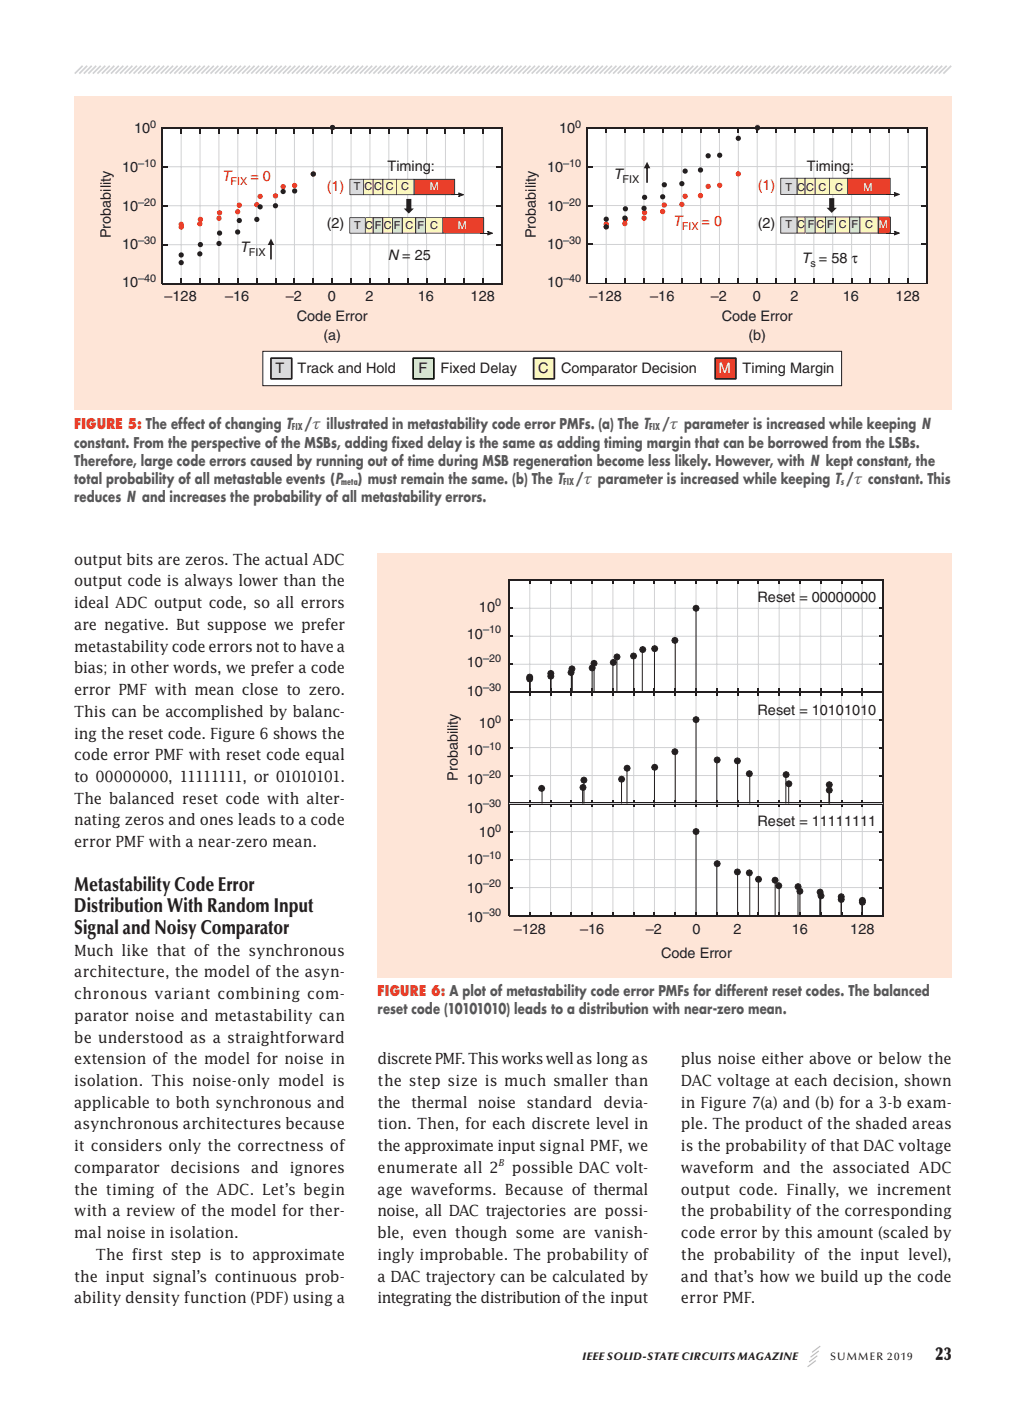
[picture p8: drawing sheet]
<svg xmlns="http://www.w3.org/2000/svg" width="200mm" height="273mm" viewBox="0 0 200 273" stroke-linecap="round" stroke-linejoin="round" font-family="sans-serif">
<defs><g id="words">
<g font-size="3.9" fill="#231f20">
<text x="14.5" y="173.6">Metastability Code Error</text>
<text x="14.5" y="177.8">Distribution With Random Input</text>
<text x="14.5" y="182">Signal and Noisy Comparator</text>
</g>
<text font-size="3.5" fill="#231f20" x="182.4" y="265">23</text>
<g font-size="3" fill="#231f20">
<text x="14.5" y="110.1">output bits are zeros. The actual ADC</text>
<text x="14.5" y="114.3">output code is always lower than the</text>
<text x="14.5" y="118.5">ideal ADC output code, so all errors</text>
<text x="14.5" y="122.8">are negative. But suppose we prefer</text>
<text x="14.5" y="127">metastability code errors not to have a</text>
<text x="14.5" y="131.2">bias; in other words, we prefer a code</text>
<text x="14.5" y="135.5">error PMF with mean close to zero.</text>
<text x="14.5" y="139.7">This can be accomplished by balanc-</text>
<text x="14.5" y="143.9">ing the reset code. Figure 6 shows the</text>
<text x="14.5" y="148.2">code error PMF with reset code equal</text>
<text x="14.5" y="152.4">to 00000000, 11111111, or 01010101.</text>
<text x="14.5" y="156.6">The balanced reset code with alter-</text>
<text x="14.5" y="160.9">nating zeros and ones leads to a code</text>
<text x="14.5" y="165.1">error PMF with a near-zero mean.</text>
<text x="14.5" y="186.3">Much like that of the synchronous</text>
<text x="14.5" y="190.5">architecture, the model of the asyn-</text>
<text x="14.5" y="194.7">chronous variant combining com-</text>
<text x="14.5" y="199">parator noise and metastability can</text>
<text x="14.5" y="203.2">be understood as a straightforward</text>
<text x="14.5" y="207.4">extension of the model for noise in</text>
<text x="73.6" y="207.4">discrete PMF. This works well as long as</text>
<text x="132.8" y="207.4">plus noise either above or below the</text>
<text x="14.5" y="211.7">isolation. This noise-only model is</text>
<text x="14.5" y="215.9">applicable to both synchronous and</text>
<text x="73.6" y="211.7">the step size is much smaller than</text>
<text x="73.6" y="215.9">the thermal noise standard</text>
<text x="117.7" y="215.9">devia-</text>
<text x="132.8" y="211.7">DAC voltage at each decision, shown</text>
<text x="132.8" y="215.9">in Figure 7(a) and (b) for a 3-b exam-</text>
<text x="14.5" y="220.1">asynchronous architectures because</text>
<text x="73.6" y="220.1">tion. Then, for each discrete level in</text>
<text x="132.8" y="220.1">ple. The product of the shaded areas</text>
<text x="14.5" y="224.4">it considers only the correctness of</text>
<text x="73.6" y="224.4">the approximate input signal PMF, we</text>
<text x="132.8" y="224.4">is the probability of that DAC voltage</text>
<text x="14.5" y="228.6">comparator decisions and ignores</text>
<text x="14.5" y="232.8">the timing of the ADC. Let’s begin</text>
<text x="73.6" y="228.6">enumerate all 2</text>
<text x="73.6" y="232.8">age waveforms. Because of thermal</text>
<text x="99.8" y="228.6">possible DAC volt-</text>
<text x="132.8" y="228.6">waveform and the associated ADC</text>
<text x="132.8" y="232.8">output code. Finally, we increment</text>
<text x="14.5" y="237.1">with a review of the model for ther-</text>
<text x="73.6" y="237.1">noise, all DAC trajectories are possi-</text>
<text x="132.8" y="237.1">the probability of the corresponding</text>
<text x="14.5" y="241.3">mal noise in isolation.</text>
<text x="18.7" y="245.5">The first step is to approximate</text>
<text x="73.6" y="241.3">ble, even though some are vanish-</text>
<text x="73.6" y="245.5">ingly improbable. The probability of</text>
<text x="132.8" y="241.3">code error by this amount (scaled by</text>
<text x="132.8" y="245.5">the probability of the input level),</text>
<text x="14.5" y="249.8">the input signal’s continuous prob-</text>
<text x="73.6" y="249.8">a DAC trajectory can be calculated by</text>
<text x="132.8" y="249.8">and that’s how we build up the code</text>
<text x="14.5" y="254">ability density function (PDF) using a</text>
<text x="73.6" y="254">integrating the distribution of the input</text>
<text x="132.8" y="254">error PMF.</text>
</g>
<g font-size="2.9" fill="#57585a">
<text x="59.3" y="83.7">/x illustrated in metastability code error PMFs. (a) The T</text>
<text x="129" y="83.7">/x parameter is increased while keeping N</text>
<text x="69.8" y="94.3">) must remain the same. (b) The T</text>
<text x="112.2" y="94.3">/x parameter is increased while keeping T /x constant. This</text>
</g>
<g font-size="2.8" fill="#231f20">
<text x="26.2" y="26">10</text>
<text x="109" y="26">10</text>
<text x="23.8" y="33.5">10</text>
<text x="75.6" y="33.3">Timing:</text>
<text x="106.7" y="33.5">10</text>
<text x="119.6" y="34.9">T</text>
<text x="157.3" y="33.4">Timing:</text>
<text x="23.8" y="41.1">10</text>
<text x="106.7" y="41.1">10</text>
<text x="21.6" y="46.5" transform="rotate(-90 21.6 46.5)">Probability</text>
<text x="63.7" y="44.5">(2)</text>
<text x="104.5" y="46.5" transform="rotate(-90 104.5 46.5)">Probability</text>
<text x="147.7" y="44.4">(2)</text>
<text x="23.8" y="48.6">10</text>
<text x="46.8" y="49.2">T</text>
<text x="75.6" y="50.7">N = 25</text>
<text x="106.7" y="48.6">10</text>
<text x="156.3" y="51.3">T</text>
<text x="159.7" y="51.3">= 58 τ</text>
<text x="23.8" y="55.9">10</text>
<text x="32.1" y="58.6">–128</text>
<text x="43.9" y="58.6">–16</text>
<text x="55.7" y="58.6">–2</text>
<text x="63.9" y="58.6">0</text>
<text x="71.2" y="58.6">2</text>
<text x="81.4" y="58.6">16</text>
<text x="91.8" y="58.6">128</text>
<text x="106.7" y="55.9">10</text>
<text x="114.9" y="58.6">–128</text>
<text x="126.8" y="58.6">–16</text>
<text x="138.6" y="58.6">–2</text>
<text x="146.7" y="58.6">0</text>
<text x="154.1" y="58.6">2</text>
<text x="164.3" y="58.6">16</text>
<text x="174.6" y="58.6">128</text>
<text x="57.9" y="62.5">Code Error</text>
<text x="140.7" y="62.5">Code Error</text>
<text x="63" y="66.3">(a)</text>
<text x="145.9" y="66.3">(b)</text>
<text x="53.7" y="72.7">T</text>
<text x="58" y="72.7">Track and Hold</text>
<text x="81.6" y="72.7">F</text>
<text x="85.9" y="72.7">Fixed Delay</text>
<text x="104.9" y="72.7">C</text>
<text x="109.4" y="72.7">Comparator Decision</text>
<text x="144.8" y="72.7">Timing Margin</text>
<text x="93.4" y="119.2">10</text>
<text x="147.7" y="117.3">Reset = 00000000</text>
<text x="91" y="124.4">10</text>
<text x="91" y="130">10</text>
<text x="91" y="135.6">10</text>
<text x="93.4" y="141.9">10</text>
<text x="147.7" y="139.3">Reset = 10101010</text>
<text x="91" y="147.2">10</text>
<text x="89.3" y="152.2" transform="rotate(-90 89.3 152.2)">Probability</text>
<text x="91" y="152.7">10</text>
<text x="91" y="158.4">10</text>
<text x="147.7" y="160.9">Reset = 11111111</text>
<text x="93.4" y="163.2">10</text>
<text x="91" y="168.4">10</text>
<text x="91" y="174">10</text>
<text x="91" y="179.6">10</text>
<text x="100.1" y="182">–128</text>
<text x="113.1" y="182">–16</text>
<text x="125.9" y="182">–2</text>
<text x="135" y="182">0</text>
<text x="143" y="182">2</text>
<text x="154.4" y="182">16</text>
<text x="165.8" y="182">128</text>
<text x="128.9" y="186.6">Code Error</text>
</g>
<g font-size="2.8" fill="#ee2123">
<text x="43.2" y="35.3">T</text>
<text x="48.8" y="35.3">=</text>
<text x="51.3" y="35.3">0</text>
<text x="63.7" y="37.2">(1)</text>
<text x="147.7" y="37.1">(1)</text>
<text x="131.2" y="44.1">T</text>
<text x="136.8" y="44.1">= 0</text>
</g>
<text font-size="2.8" fill="#fff" x="140.1" y="72.7">M</text>
<g font-size="2.8" fill="#d64b2f">
<text x="14.5" y="83.7">FIGURE 5: The effect of changing T</text>
<text x="73.6" y="194.2">FIGURE 6: A plot of metastability code error PMFs for different reset codes. The balanced</text>
</g>
<g font-size="2.8" fill="#57585a">
<text x="14.5" y="87.2">constant. From the perspective of the MSBs, adding fixed delay is the same as adding timing margin that can be borrowed from the LSBs.</text>
<text x="14.5" y="90.7">Therefore, large code errors caused by running out of time during MSB regeneration become less likely. However, with N kept constant, the</text>
<text x="14.5" y="94.3">total probability of all metastable events (P</text>
<text x="14.5" y="97.8">reduces N and increases the probability of all metastability errors.</text>
<text x="73.6" y="197.7">reset code (10101010) leads to a distribution with near-zero mean.</text>
</g>
<g font-size="2.1" fill="#231f20">
<text x="29.3" y="25">0</text>
<text x="112.2" y="25">0</text>
<text x="27" y="32.5">–10</text>
<text x="109.8" y="32.5">–10</text>
<text x="121.4" y="35.6">FIX</text>
<text x="27" y="40.1">–20</text>
<text x="69" y="37.1">T C</text>
<text x="72.9" y="37.1">C C</text>
<text x="78.2" y="37.1">C</text>
<text x="109.8" y="40.1">–20</text>
<text x="153.1" y="37.2">T</text>
<text x="155.4" y="37.2">CC</text>
<text x="159.5" y="37.2">C</text>
<text x="162.8" y="37.2">C</text>
<text x="27" y="47.5">–30</text>
<text x="69.1" y="44.7">T C</text>
<text x="73.1" y="44.7">F</text>
<text x="74.8" y="44.7">C</text>
<text x="76.8" y="44.7">F</text>
<text x="79" y="44.7">C</text>
<text x="81.4" y="44.7">F</text>
<text x="83.8" y="44.7">C</text>
<text x="109.8" y="47.5">–30</text>
<text x="153.1" y="44.5">T C</text>
<text x="157.5" y="44.5">F</text>
<text x="159.2" y="44.5">C</text>
<text x="161.3" y="44.5">F</text>
<text x="163.5" y="44.5">C</text>
<text x="166" y="44.5">F</text>
<text x="168.6" y="44.5">C</text>
<text x="48.5" y="49.9">FIX</text>
<text x="158" y="52">s</text>
<text x="27" y="54.9">–40</text>
<text x="109.8" y="54.9">–40</text>
<text x="96.5" y="118.1">0</text>
<text x="94.2" y="123.4">–10</text>
<text x="94.2" y="128.9">–20</text>
<text x="94.2" y="134.6">–30</text>
<text x="96.5" y="140.9">0</text>
<text x="94.2" y="146.1">–10</text>
<text x="94.2" y="151.7">–20</text>
<text x="94.2" y="157.3">–30</text>
<text x="94.2" y="167.4">–10</text>
<text x="96.5" y="162.1">0</text>
<text x="94.2" y="172.9">–20</text>
<text x="94.2" y="178.6">–30</text>
<text x="113.6" y="265">IEEE SOLID-STATE CIRCUITS MAGAZINE</text>
<text x="161.8" y="265">SUMMER 2019</text>
</g>
<g font-size="2.1" fill="#ee2123">
<text x="44.9" y="36">FIX</text>
<text x="132.9" y="44.8">FIX</text>
</g>
<g font-size="2.1" fill="#fff">
<text x="83.8" y="37.1">M</text>
<text x="168.4" y="37.2">M</text>
<text x="89.3" y="44.7">M</text>
<text x="171.4" y="44.5">M</text>
</g>
<text font-size="1.9" fill="#231f20" x="97.1" y="227.3">B</text>
<g font-size="1.8" fill="#57585a">
<text x="56.9" y="83.9">FIX</text>
<text x="126.6" y="83.9">FIX</text>
<text x="66.5" y="94.5">meta</text>
<text x="109.8" y="94.5">FIX</text>
<text x="163.9" y="94.5">s</text>
</g>
</g></defs>
<g fill="none" stroke="#d1d2d4" stroke-width=".33">
<path d="M16.1 12.8l-1.5 1.5M17 12.8l-1.5 1.5M17.9 12.8l-1.6 1.5M18.8 12.8l-1.6 1.5M19.6 12.8l-1.5 1.5M20.5 12.8l-1.5 1.5M21.4 12.8l-1.5 1.5M22.3 12.8l-1.5 1.5M23.2 12.8l-1.6 1.5M24 12.8l-1.5 1.5M24.9 12.8l-1.5 1.5M25.8 12.8l-1.5 1.5"/>
<path d="M26.7 12.8l-1.5 1.5M27.6 12.8l-1.6 1.5M28.5 12.8l-1.6 1.5M29.3 12.8l-1.5 1.5M30.2 12.8l-1.5 1.5M31.1 12.8l-1.5 1.5M32 12.8l-1.5 1.5M32.9 12.8l-1.6 1.5M33.8 12.8l-1.6 1.5M34.6 12.8l-1.5 1.5M35.5 12.8l-1.5 1.5M36.4 12.8l-1.5 1.5"/>
<path d="M37.3 12.8l-1.6 1.5M38.2 12.8l-1.6 1.5M39 12.8l-1.5 1.5M39.9 12.8l-1.5 1.5M40.8 12.8l-1.5 1.5M41.7 12.8l-1.5 1.5M42.6 12.8l-1.6 1.5M43.5 12.8l-1.6 1.5M44.3 12.8l-1.5 1.5M45.2 12.8l-1.5 1.5M46.1 12.8l-1.5 1.5M47 12.8l-1.6 1.5"/>
<path d="M47.9 12.8l-1.6 1.5M48.7 12.8l-1.5 1.5M49.6 12.8l-1.5 1.5M50.5 12.8l-1.5 1.5M51.4 12.8l-1.5 1.5M52.3 12.8l-1.6 1.5M53.2 12.8l-1.6 1.5M54 12.8l-1.5 1.5M54.9 12.8l-1.5 1.5M55.8 12.8l-1.5 1.5M56.7 12.8l-1.6 1.5M57.6 12.8l-1.6 1.5"/>
<path d="M58.4 12.8l-1.5 1.5M59.3 12.8l-1.5 1.5M60.2 12.8l-1.5 1.5M61.1 12.8l-1.5 1.5M62 12.8l-1.6 1.5M62.9 12.8l-1.6 1.5M63.7 12.8l-1.5 1.5M64.6 12.8l-1.5 1.5M65.5 12.8l-1.5 1.5M66.4 12.8l-1.5 1.5M67.3 12.8l-1.6 1.5M68.1 12.8l-1.5 1.5"/>
<path d="M69 12.8l-1.5 1.5M69.9 12.8l-1.5 1.5M70.8 12.8l-1.5 1.5M71.7 12.8l-1.6 1.5M72.6 12.8l-1.6 1.5M73.4 12.8l-1.5 1.5M74.3 12.8l-1.5 1.5M75.2 12.8l-1.5 1.5M76.1 12.8l-1.5 1.5M77 12.8l-1.6 1.5M77.8 12.8l-1.5 1.5M78.7 12.8l-1.5 1.5"/>
<path d="M79.6 12.8l-1.5 1.5M80.5 12.8l-1.5 1.5M81.4 12.8l-1.6 1.5M82.3 12.8l-1.6 1.5M83.1 12.8l-1.5 1.5M84 12.8l-1.5 1.5M84.9 12.8l-1.5 1.5M85.8 12.8l-1.5 1.5M86.7 12.8l-1.6 1.5M87.5 12.8l-1.5 1.5M88.4 12.8l-1.5 1.5M89.3 12.8l-1.5 1.5"/>
<path d="M90.2 12.8l-1.5 1.5M91.1 12.8l-1.6 1.5M92 12.8l-1.6 1.5M92.8 12.8l-1.5 1.5M93.7 12.8l-1.5 1.5M94.6 12.8l-1.5 1.5M95.5 12.8l-1.5 1.5M96.4 12.8l-1.6 1.5M97.3 12.8l-1.6 1.5M98.1 12.8l-1.5 1.5M99 12.8l-1.5 1.5M99.9 12.8l-1.5 1.5"/>
<path d="M100.8 12.8l-1.6 1.5M101.7 12.8l-1.6 1.5M102.5 12.8l-1.5 1.5M103.4 12.8l-1.5 1.5M104.3 12.8l-1.5 1.5M105.2 12.8l-1.5 1.5M106.1 12.8l-1.6 1.5M107 12.8l-1.6 1.5M107.8 12.8l-1.5 1.5M108.7 12.8l-1.5 1.5M109.6 12.8l-1.5 1.5M110.5 12.8l-1.6 1.5"/>
<path d="M111.4 12.8l-1.6 1.5M112.2 12.8l-1.5 1.5M113.1 12.8l-1.5 1.5M114 12.8l-1.5 1.5M114.9 12.8l-1.5 1.5M115.8 12.8l-1.6 1.5M116.7 12.8l-1.6 1.5M117.5 12.8l-1.5 1.5M118.4 12.8l-1.5 1.5M119.3 12.8l-1.5 1.5M120.2 12.8l-1.6 1.5M121.1 12.8l-1.6 1.5"/>
<path d="M121.9 12.8l-1.5 1.5M122.8 12.8l-1.5 1.5M123.7 12.8l-1.5 1.5M124.6 12.8l-1.5 1.5M125.5 12.8l-1.6 1.5M126.4 12.8l-1.6 1.5M127.2 12.8l-1.5 1.5M128.1 12.8l-1.5 1.5M129 12.8l-1.5 1.5M129.9 12.8l-1.5 1.5M130.8 12.8l-1.6 1.5M131.6 12.8l-1.5 1.5"/>
<path d="M132.5 12.8l-1.5 1.5M133.4 12.8l-1.5 1.5M134.3 12.8l-1.5 1.5M135.2 12.8l-1.6 1.5M136.1 12.8l-1.6 1.5M136.9 12.8l-1.5 1.5M137.8 12.8l-1.5 1.5M138.7 12.8l-1.5 1.5M139.6 12.8l-1.5 1.5M140.5 12.8l-1.6 1.5M141.3 12.8l-1.5 1.5M142.2 12.8l-1.5 1.5"/>
<path d="M143.1 12.8l-1.5 1.5M144 12.8l-1.5 1.5M144.9 12.8l-1.6 1.5M145.8 12.8l-1.6 1.5M146.6 12.8l-1.5 1.5M147.5 12.8l-1.5 1.5M148.4 12.8l-1.5 1.5M149.3 12.8l-1.5 1.5M150.2 12.8l-1.6 1.5M151 12.8l-1.5 1.5M151.9 12.8l-1.5 1.5M152.8 12.8l-1.5 1.5"/>
<path d="M153.7 12.8l-1.5 1.5M154.6 12.8l-1.6 1.5M155.5 12.8l-1.6 1.5M156.3 12.8l-1.5 1.5M157.2 12.8l-1.5 1.5M158.1 12.8l-1.5 1.5M159 12.8l-1.5 1.5M159.9 12.8l-1.6 1.5M160.8 12.8l-1.6 1.5M161.6 12.8l-1.5 1.5M162.5 12.8l-1.5 1.5M163.4 12.8l-1.5 1.5"/>
<path d="M164.3 12.8l-1.6 1.5M165.2 12.8l-1.6 1.5M166 12.8l-1.5 1.5M166.9 12.8l-1.5 1.5M167.8 12.8l-1.5 1.5M168.7 12.8l-1.5 1.5M169.6 12.8l-1.6 1.5M170.5 12.8l-1.6 1.5M171.3 12.8l-1.5 1.5M172.2 12.8l-1.5 1.5M173.1 12.8l-1.5 1.5M174 12.8l-1.6 1.5"/>
<path d="M174.9 12.8l-1.6 1.5M175.7 12.8l-1.5 1.5M176.6 12.8l-1.5 1.5M177.5 12.8l-1.5 1.5M178.4 12.8l-1.5 1.5M179.3 12.8l-1.6 1.5M180.2 12.8l-1.6 1.5M181 12.8l-1.5 1.5M181.9 12.8l-1.5 1.5M182.8 12.8l-1.5 1.5M183.7 12.8l-1.6 1.5M184.6 12.8l-1.6 1.5"/>
<path d="M185.4 12.8l-1.5 1.5"/>
</g>
<path d="M159 265.2l-1.6 1.2M159.3 264.2l-1.6 1.3M159.6 263.3l-1.6 1.2M159.9 262.4l-1.6 1.2" fill="none" stroke="#bcbdc0" stroke-width=".26"/>
<path d="M14.5 18.8h171.1v61.1h-171.1z" fill="#fee5d7"/>
<path d="M51.2 68.5h112.9v6.7h-112.9z" fill="#fff" stroke="#231f20" stroke-width=".19"/>
<path d="M31.6 24.9h66.3v30.4h-66.3z" fill-rule="evenodd" fill="#fff"/>
<g fill="none" stroke="#d1d2d4" stroke-width=".19">
<path d="M31.6 32.5h66.3M31.6 24.9h66.3M35.3 24.9v30.4M39 24.9v30.4M42.7 24.9v30.4M46.4 24.9v30.4M50 24.9v30.4M53.7 24.9v30.4M57.4 24.9v30.4M61.1 24.9v30.4M64.8 24.9v30.4M68.4 24.9v30.4"/>
<path d="M72.1 24.9v30.4M75.8 24.9v30.4M79.5 24.9v30.4M83.2 24.9v30.4M86.8 24.9v30.4M90.5 24.9v30.4M94.2 24.9v30.4M31.6 55.3h66.3M31.6 47.7h66.3M31.6 40.1h66.3"/>
</g>
<path d="M31.6 24.9h66.4M31.6 55.3h66.4" fill="none" stroke="#231f20" stroke-width=".2"/>
<g fill="#231f20">
<path d="M35.2 54.2h.2v1.1h-.2z"/>
<path d="M38.9 54.2h.2v1.1h-.2z"/>
<path d="M42.6 54.2h.2v1.1h-.2z"/>
<path d="M46.3 54.2h.2v1.1h-.2z"/>
<path d="M49.9 54.2h.2v1.1h-.2z"/>
<path d="M53.6 54.2h.2v1.1h-.2z"/>
<path d="M57.3 54.2h.2v1.1h-.2z"/>
<path d="M61 54.2h.2v1.1h-.2z"/>
<path d="M64.7 54.2h.2v1.1h-.2z"/>
<path d="M68.3 54.2h.2v1.1h-.2z"/>
<path d="M72 54.2h.2v1.1h-.2z"/>
<path d="M75.7 54.2h.2v1.1h-.2z"/>
<path d="M79.4 54.2h.2v1.1h-.2z"/>
<path d="M83.1 54.2h.2v1.1h-.2z"/>
<path d="M86.7 54.2h.2v1.1h-.2z"/>
<path d="M90.4 54.2h.2v1.1h-.2z"/>
<path d="M94.1 54.2h.2v1.1h-.2z"/>
<path d="M35.2 24.9h.2v1.1h-.2z"/>
<path d="M38.9 24.9h.2v1.1h-.2z"/>
<path d="M42.6 24.9h.2v1.1h-.2z"/>
<path d="M46.3 24.9h.2v1.1h-.2z"/>
<path d="M49.9 24.9h.2v1.1h-.2z"/>
<path d="M53.6 24.9h.2v1.1h-.2z"/>
<path d="M57.3 24.9h.2v1.1h-.2z"/>
<path d="M61 24.9h.2v1.1h-.2z"/>
<path d="M64.7 24.9h.2v1.1h-.2z"/>
<path d="M68.3 24.9h.2v1.1h-.2z"/>
<path d="M72 24.9h.2v1.1h-.2z"/>
<path d="M75.7 24.9h.2v1.1h-.2z"/>
<path d="M79.4 24.9h.2v1.1h-.2z"/>
<path d="M83.1 24.9h.2v1.1h-.2z"/>
<path d="M86.7 24.9h.2v1.1h-.2z"/>
<path d="M90.4 24.9h.2v1.1h-.2z"/>
<path d="M94.1 24.9h.2v1.1h-.2z"/>
</g>
<path d="M31.6 24.8v30.5M97.9 24.8v30.5" fill="none" stroke="#231f20" stroke-width=".2"/>
<g fill="#231f20">
<path d="M31.6 55.2h1.1v.2h-1.1z"/>
<path d="M31.6 47.6h1.1v.2h-1.1z"/>
<path d="M31.6 40h1.1v.2h-1.1z"/>
<path d="M31.6 32.4h1.1v.2h-1.1z"/>
<path d="M31.6 24.8h1.1v.2h-1.1z"/>
<path d="M96.8 55.2h1.1v.2h-1.1z"/>
<path d="M96.8 47.6h1.1v.2h-1.1z"/>
<path d="M96.8 40h1.1v.2h-1.1z"/>
<path d="M96.8 32.4h1.1v.2h-1.1z"/>
<path d="M96.8 24.8h1.1v.2h-1.1z"/>
</g>
<g fill="#ee2123">
<circle cx="35.3" cy="44.3" r=".53"/>
<circle cx="35.3" cy="43.7" r=".53"/>
<circle cx="39" cy="43.6" r=".53"/>
<circle cx="39.1" cy="42.8" r=".53"/>
<circle cx="42.7" cy="42.6" r=".53"/>
<circle cx="42.8" cy="41.5" r=".53"/>
<circle cx="46.3" cy="41.3" r=".53"/>
<circle cx="46.7" cy="40" r=".53"/>
<circle cx="50.1" cy="39.9" r=".53"/>
<circle cx="50.7" cy="38.3" r=".53"/>
<circle cx="53.7" cy="38.2" r=".53"/>
<circle cx="55.2" cy="36.4" r=".53"/>
<circle cx="57.4" cy="36.2" r=".53"/>
<circle cx="61.1" cy="33.9" r=".53"/>
<circle cx="64.8" cy="24.9" r=".53"/>
</g>
<g fill="#231f20">
<circle cx="35.3" cy="51.2" r=".53"/>
<circle cx="35.3" cy="49.7" r=".53"/>
<circle cx="39" cy="49.5" r=".53"/>
<circle cx="39.1" cy="47.7" r=".53"/>
<circle cx="42.7" cy="47.5" r=".53"/>
<circle cx="42.8" cy="45.4" r=".53"/>
<circle cx="46.3" cy="45.2" r=".53"/>
<circle cx="46.7" cy="43" r=".53"/>
<circle cx="50.1" cy="42.8" r=".53"/>
<circle cx="50.7" cy="40.3" r=".53"/>
<circle cx="53.7" cy="40.1" r=".53"/>
<circle cx="55.2" cy="37.3" r=".53"/>
<circle cx="57.4" cy="37.2" r=".53"/>
<circle cx="61.1" cy="33.9" r=".53"/>
<circle cx="64.8" cy="24.9" r=".53"/>
</g>
<path d="M70.9 34.9h1.9v3.1h-1.9z" fill="#faf7be"/>
<path d="M70.8 34.9h2v3.1h-2zM70.9 35l.1-.1v3.1l-.1-.1h1.9l-.1 .1v-3.1l.1 .1z" fill="#231f20"/>
<path d="M80.7 34.9h8v3.1h-8z" fill="#ef3e24"/>
<path d="M80.6 34.9h8.1v3.1h-8zM80.8 34.9v3.1l-.1-.1h8l-.1 .1v-3.1l.1 .1h-8z" fill="#231f20"/>
<path d="M72.8 34.9h1.8v3.1h-1.8z" fill="#faf7be"/>
<path d="M72.7 34.9h2l-.1 3.1h-1.9zM72.8 35v-.1v3.1v-.1h1.8v.1v-3.1v.1z" fill="#231f20"/>
<path d="M74.6 34.9h2.7v3.1h-2.7z" fill="#faf7be"/>
<path d="M74.6 34.9h2.8l-.1 3.1h-2.7zM74.6 35l.1-.1v3.1l-.1-.1h2.7l-.1 .1v-3.1l.1 .1z" fill="#231f20"/>
<path d="M77.3 34.9h3.4v3.1h-3.4z" fill="#faf7be"/>
<path d="M77.2 34.9h3.5l.1 3.1h-3.5zM77.3 35l.1-.1v3.1l-.1-.1h3.4l-.1 .1v-3.1l.1 .1z" fill="#231f20"/>
<path d="M68.2 34.9h2.7v3.1h-2.7z" fill="#dadbdd"/>
<path d="M68.2 34.9h2.8l-.1 3.1h-2.8zM68.3 34.9v3.1l-.1-.1h2.7l-.1 .1v-3.1l.1 .1h-2.7z" fill="#231f20"/>
<path d="M87.9 38h2.3" fill="none" stroke="#231f20" stroke-width=".19"/>
<path d="M89.4 37.6l1 .4-1 .3 .1-.2z" fill-rule="evenodd" fill="#231f20"/>
<path d="M89.4 37.6l1 .4-1 .3 .1-.2z" fill="none" stroke="#231f20" stroke-width=".19"/>
<path d="M72.7 42.4h1.9v3.1h-1.9z" fill="#cde5c1"/>
<path d="M72.7 42.4h2l-.1 3.1h-1.9zM72.7 42.5l.1-.1v3.1l-.1-.1h1.9v.1v-3.1v.1z" fill="#0c140c"/>
<path d="M71.2 42.4h1.5v3.1h-1.5z" fill="#faf7be"/>
<path d="M71.1 42.4h1.7l-.1 3.1h-1.6zM71.3 42.4v3.1l-.1-.1h1.5v.1v-3.1v.1h-1.5z" fill="#231f20"/>
<path d="M74.6 42.4h1.9v3.1h-1.9z" fill="#faf7be"/>
<path d="M74.6 42.4h2l-.1 3.1h-1.9zM74.7 42.4v3.1l-.1-.1h1.9l-.1 .1v-3.1l.1 .1h-1.9z" fill="#231f20"/>
<path d="M78.4 42.4h2.7v3.1h-2.7z" fill="#faf7be"/>
<path d="M78.3 42.4h2.8v3.1h-2.8zM78.4 42.5l.1-.1v3.1l-.1-.1h2.7l-.1 .1v-3.1l.1 .1z" fill="#231f20"/>
<path d="M83 42.4h3.4v3.1h-3.4z" fill="#faf7be"/>
<path d="M82.9 42.4h3.5v3.1h-3.4zM83 42.4v3.1v-.1h3.4l-.1 .1v-3.1l.1 .1h-3.4z" fill="#231f20"/>
<path d="M68.2 42.4h3v3.1h-3z" fill="#dadbdd"/>
<path d="M68.1 42.4h3.1l.1 3.1h-3.1zM68.2 42.5l.1-.1v3.1l-.1-.1h3l-.1 .1v-3.1l.1 .1z" fill="#231f20"/>
<path d="M76.5 42.4h1.9v3.1h-1.9z" fill="#cde5c1"/>
<path d="M76.4 42.4h2.1l-.1 3.1h-2zM76.6 42.4v3.1l-.1-.1h1.9l-.1 .1v-3.1l.1 .1h-1.9z" fill="#0c140c"/>
<path d="M81.1 42.4h1.8v3.1h-1.8z" fill="#cde5c1"/>
<path d="M81 42.4h2l-.1 3.1h-1.9zM81.1 42.4v3.1v-.1h1.8v.1v-3.1v.1h-1.8z" fill="#0c140c"/>
<path d="M86.4 42.4h7.9v3.1h-7.9z" fill="#ef3e24"/>
<path d="M86.3 42.4h8l.1 3.1h-8zM86.4 42.4v3.1v-.1h7.9l-.1 .1v-3.1l.1 .1h-7.9z" fill="#231f20"/>
<path d="M93.5 45.5h2.3" fill="none" stroke="#231f20" stroke-width=".19"/>
<path d="M95.1 45.1l.9 .4-.9 .3 .1-.2z" fill-rule="evenodd" fill="#231f20"/>
<path d="M95.1 45.1l.9 .4-.9 .3 .1-.2z" fill="none" stroke="#231f20" stroke-width=".19"/>
<path d="M79.2 38.8h1v1.8h.5l-1 1-1-1h.5z" fill-rule="evenodd" fill="#231f20"/>
<path d="M52.7 47.5v3.1h.3v-3.1zM52.8 46.5l-.6 1.2h1.3z" fill="#231f20"/>
<path d="M114.5 24.9h66.2v30.3h-66.2z" fill-rule="evenodd" fill="#fff"/>
<g fill="none" stroke="#d1d2d4" stroke-width=".19">
<path d="M114.5 32.5h66.2M114.5 24.9h66.2M118.2 24.9v30.3M121.9 24.9v30.3M125.5 24.9v30.3M129.2 24.9v30.3M132.9 24.9v30.3M136.6 24.9v30.3M140.3 24.9v30.3M143.9 24.9v30.3M147.6 24.9v30.3M151.3 24.9v30.3"/>
<path d="M155 24.9v30.3M158.7 24.9v30.3M162.3 24.9v30.3M166 24.9v30.3M169.7 24.9v30.3M173.4 24.9v30.3M177.1 24.9v30.3M114.5 55.2h66.2M114.5 47.6h66.2M114.5 40.1h66.2"/>
</g>
<path d="M114.5 55.2h66.3" fill="none" stroke="#231f20" stroke-width=".19"/>
<path d="M114.5 24.9h66.3" fill="none" stroke="#231f20" stroke-width=".2"/>
<g fill="#231f20">
<path d="M118.1 54.2h.2v1h-.2z"/>
<path d="M121.8 54.2h.2v1h-.2z"/>
<path d="M125.4 54.2h.2v1h-.2z"/>
<path d="M129.1 54.2h.2v1h-.2z"/>
<path d="M132.8 54.2h.2v1h-.2z"/>
<path d="M136.5 54.2h.2v1h-.2z"/>
<path d="M140.2 54.2h.2v1h-.2z"/>
<path d="M143.8 54.2h.2v1h-.2z"/>
<path d="M147.5 54.2h.2v1h-.2z"/>
<path d="M151.2 54.2h.2v1h-.2z"/>
<path d="M154.9 54.2h.2v1h-.2z"/>
<path d="M158.6 54.2h.2v1h-.2z"/>
<path d="M162.2 54.2h.2v1h-.2z"/>
<path d="M165.9 54.2h.2v1h-.2z"/>
<path d="M169.6 54.2h.2v1h-.2z"/>
<path d="M173.3 54.2h.2v1h-.2z"/>
<path d="M177 54.2h.2v1h-.2z"/>
<path d="M118.1 24.9h.2v1.1h-.2z"/>
<path d="M121.8 24.9h.2v1.1h-.2z"/>
<path d="M125.4 24.9h.2v1.1h-.2z"/>
<path d="M129.1 24.9h.2v1.1h-.2z"/>
<path d="M132.8 24.9h.2v1.1h-.2z"/>
<path d="M136.5 24.9h.2v1.1h-.2z"/>
<path d="M140.2 24.9h.2v1.1h-.2z"/>
<path d="M143.8 24.9h.2v1.1h-.2z"/>
<path d="M147.5 24.9h.2v1.1h-.2z"/>
<path d="M151.2 24.9h.2v1.1h-.2z"/>
<path d="M154.9 24.9h.2v1.1h-.2z"/>
<path d="M158.6 24.9h.2v1.1h-.2z"/>
<path d="M162.2 24.9h.2v1.1h-.2z"/>
<path d="M165.9 24.9h.2v1.1h-.2z"/>
<path d="M169.6 24.9h.2v1.1h-.2z"/>
<path d="M173.3 24.9h.2v1.1h-.2z"/>
<path d="M177 24.9h.2v1.1h-.2z"/>
</g>
<path d="M114.5 24.8v30.4M180.7 24.8v30.4" fill="none" stroke="#231f20" stroke-width=".2"/>
<g fill="#231f20">
<path d="M114.5 55.1h1.1v.2h-1.1z"/>
<path d="M114.5 47.6h1.1v.1h-1.1z"/>
<path d="M114.5 40h1.1v.2h-1.1z"/>
<path d="M114.5 32.4h1.1v.2h-1.1z"/>
<path d="M114.5 24.8h1.1v.2h-1.1z"/>
<path d="M179.7 55.1h1v.2h-1z"/>
<path d="M179.7 47.6h1v.1h-1z"/>
<path d="M179.7 40h1v.2h-1z"/>
<path d="M179.7 32.4h1v.2h-1z"/>
<path d="M179.7 24.8h1v.2h-1z"/>
</g>
<g fill="#ee2123">
<circle cx="118.2" cy="44.2" r=".53"/>
<circle cx="118.2" cy="43.7" r=".53"/>
<circle cx="121.8" cy="43.6" r=".53"/>
<circle cx="121.9" cy="42.7" r=".53"/>
<circle cx="125.6" cy="42.5" r=".53"/>
<circle cx="125.7" cy="41.4" r=".53"/>
<circle cx="129.2" cy="41.2" r=".53"/>
<circle cx="129.5" cy="40" r=".53"/>
<circle cx="132.9" cy="39.8" r=".53"/>
<circle cx="133.6" cy="38.2" r=".53"/>
<circle cx="136.6" cy="38.1" r=".53"/>
<circle cx="138.1" cy="36.3" r=".53"/>
<circle cx="140.3" cy="36.1" r=".53"/>
<circle cx="143.9" cy="33.9" r=".53"/>
<circle cx="147.7" cy="24.8" r=".53"/>
</g>
<g fill="#231f20">
<circle cx="118.2" cy="44.2" r=".53"/>
<circle cx="118.2" cy="42.7" r=".53"/>
<circle cx="121.8" cy="42.5" r=".53"/>
<circle cx="121.9" cy="40.7" r=".53"/>
<circle cx="125.6" cy="40.6" r=".53"/>
<circle cx="125.7" cy="38.5" r=".53"/>
<circle cx="129.2" cy="38.4" r=".53"/>
<circle cx="129.5" cy="36" r=".53"/>
<circle cx="132.9" cy="35.8" r=".53"/>
<circle cx="133.6" cy="33.3" r=".53"/>
<circle cx="136.6" cy="33.1" r=".53"/>
<circle cx="138.1" cy="30.4" r=".53"/>
<circle cx="140.3" cy="30.3" r=".53"/>
<circle cx="143.9" cy="27" r=".53"/>
<circle cx="147.7" cy="24.9" r=".53"/>
</g>
<path d="M155.4 34.7h1.6v3.2h-1.6z" fill="#faf7be"/>
<path d="M155.4 34.7h1.6v3.3l-1.7-.1zM155.4 34.8v-.1v3.2v-.1h1.6l-.1 .1v-3.2l.1 .1z" fill="#231f20"/>
<path d="M165.3 34.7h8.3v3.2h-8.3z" fill="#ef3e24"/>
<path d="M165.2 34.7h8.4v3.2l-8.3 .1zM165.3 34.7v3.2v-.1h8.3l-.1 .1v-3.2l.1 .1h-8.3z" fill="#231f20"/>
<path d="M157 34.7h1.9v3.2h-1.9z" fill="#faf7be"/>
<path d="M157 34.7h2l-.1 3.3-2-.1zM157 34.8v-.1v3.2v-.1h1.9v.1v-3.2v.1z" fill="#231f20"/>
<path d="M158.9 34.7h2.8v3.2h-2.8z" fill="#faf7be"/>
<path d="M158.9 34.7h2.9l-.1 3.3-2.8-.1zM158.9 34.8l.1-.1v3.2l-.1-.1h2.8l-.1 .1v-3.2l.1 .1z" fill="#231f20"/>
<path d="M161.7 34.7h3.6v3.2h-3.6z" fill="#faf7be"/>
<path d="M161.6 34.7h3.7v3.2l-3.6 .1zM161.8 34.7v3.2l-.1-.1h3.6l-.1 .1v-3.2l.1 .1h-3.6z" fill="#231f20"/>
<path d="M152.2 34.7h3.2v3.2h-3.2z" fill="#dadbdd"/>
<path d="M152.2 34.7h3.2v3.3l-3.3-.1zM152.2 34.8l.1-.1v3.2l-.1-.1h3.2l-.1 .1v-3.2l.1 .1z" fill="#231f20"/>
<path d="M172.8 37.9h2.3" fill="none" stroke="#231f20" stroke-width=".19"/>
<path d="M174.4 37.5l.9 .4-.9 .3 .1-.2z" fill-rule="evenodd" fill="#231f20"/>
<path d="M174.4 37.5l.9 .4-.9 .3 .1-.2z" fill="none" stroke="#231f20" stroke-width=".19"/>
<path d="M157 42.3h1.9v3.1h-1.9z" fill="#cde5c1"/>
<path d="M156.9 42.3h2.1l-.1 3.2-2-.1zM157 42.3v3.1h1.9v-3.1v.1h-1.9z" fill="#0c140c"/>
<path d="M155.4 42.3h1.6v3.1h-1.6z" fill="#faf7be"/>
<path d="M155.3 42.3h1.7v3.2l-1.7-.1zM155.4 42.4v-.1v3.1h1.6h-.1v-3.1l.1 .1z" fill="#231f20"/>
<path d="M171.2 42.3h2.4v3.1h-2.4z" fill="#ef3e24"/>
<path d="M171.1 42.3h2.5v3.2l-2.5-.1zM171.2 42.4l.1-.1v3.1h-.1h2.4h-.1v-3.1l.1 .1z" fill="#231f20"/>
<path d="M158.9 42.3h2v3.1h-2z" fill="#faf7be"/>
<path d="M158.9 42.3h2.1l-.1 3.2-2-.1zM158.9 42.4l.1-.1v3.1h-.1h2h-.1v-3.1l.1 .1z" fill="#231f20"/>
<path d="M162.9 42.3h2.7v3.1h-2.7z" fill="#faf7be"/>
<path d="M162.8 42.3h2.9l-.1 3.2-2.8-.1zM162.9 42.4l.1-.1v3.1h-.1h2.7v-3.1v.1z" fill="#231f20"/>
<path d="M167.6 42.3h3.6v3.1h-3.6z" fill="#faf7be"/>
<path d="M167.6 42.3l3.6-.1 .1 3.2-3.7 .1zM167.6 42.4l.1-.1v3.1h-.1h3.6h-.1v-3.1l.1 .1z" fill="#231f20"/>
<path d="M152.2 42.3h3.2v3.1h-3.2z" fill="#dadbdd"/>
<path d="M152.1 42.3l3.3-.1v3.2l-3.2 .1zM152.2 42.4l.1-.1v3.1h-.1h3.2h-.1v-3.1l.1 .1z" fill="#231f20"/>
<path d="M160.9 42.3h2v3.1h-2z" fill="#cde5c1"/>
<path d="M160.8 42.3h2.2l-.1 3.2-2.1-.1zM160.9 42.4l.1-.1v3.1h-.1h2h-.1v-3.1l.1 .1z" fill="#0c140c"/>
<path d="M165.6 42.3h2v3.1h-2z" fill="#cde5c1"/>
<path d="M165.6 42.3h2.1l-.1 3.2-2-.1zM165.7 42.3v3.1h-.1h2h-.1v-3.1l.1 .1h-2z" fill="#0c140c"/>
<path d="M172.8 45.4h2.3" fill="none" stroke="#231f20" stroke-width=".19"/>
<path d="M174.4 45.1l.9 .3-.9 .4 .1-.2z" fill-rule="evenodd" fill="#231f20"/>
<path d="M174.4 45.1l.9 .3-.9 .4 .1-.2z" fill="none" stroke="#231f20" stroke-width=".19"/>
<path d="M161.6 38.6h1v1.9h.5l-1 1-.9-1h.4z" fill-rule="evenodd" fill="#231f20"/>
<path d="M126 32.6v3h.3v-3zM126.1 31.5l-.6 1.3h1.3z" fill="#231f20"/>
<path d="M80.5 69.8h4.1v4h-4.1z" fill="#cde5c1"/>
<path d="M80.4 69.8l.1-.2h4.1l.2 .2v4l-.2 .2h-4.1l-.1-.2zM80.5 70l.2-.2v4l-.2-.1h4.1l-.2 .1v-4l.2 .2z" fill="#0c140c"/>
<path d="M104 69.8h4.1v4h-4.1z" fill="#faf7be"/>
<path d="M103.9 69.8l.1-.2h4.1l.1 .2v4l-.1 .2h-4.1l-.1-.2zM104.2 69.8v4l-.2-.1h4.1l-.2 .1v-4l.2 .2h-4.1z" fill="#231f20"/>
<path d="M139.4 69.8h4.1v4h-4.1z" fill="#ef3e24"/>
<path d="M139.3 69.8l.1-.2h4.1l.1 .2v4l-.1 .2h-4.1l-.1-.2zM139.6 69.8v4l-.2-.1h4.1l-.2 .1v-4l.2 .2h-4.1z" fill="#231f20"/>
<path d="M52.8 69.8h4.1v4h-4.1z" fill="#dadbdd"/>
<path d="M52.7 69.8l.1-.2h4.1l.1 .2v4l-.1 .2h-4.1l-.1-.2zM53 69.8v4l-.2-.1h4.1l-.2 .1v-4l.2 .2h-4.1z" fill="#231f20"/>
<path d="M73.6 107.8h112v82.7h-112z" fill="#fee5d7"/>
<path d="M99.2 113.1h73v21.8h-73z" fill-rule="evenodd" fill="#fff"/>
<g fill="none" stroke="#d1d2d4" stroke-width=".19">
<path d="M99.2 118.5h73M103.3 113.1v21.8M107.3 113.1v21.8M111.4 113.1v21.8M115.4 113.1v21.8M119.5 113.1v21.8M123.5 113.1v21.8M127.6 113.1v21.8M131.6 113.1v21.8M135.7 113.1v21.8M139.7 113.1v21.8M143.8 113.1v21.8"/>
<path d="M147.9 113.1v21.8M151.9 113.1v21.8M156 113.1v21.8M160 113.1v21.8M164.1 113.1v21.8M168.1 113.1v21.8M99.2 134.9h73M99.2 129.5h73M99.2 124h73"/>
</g>
<path d="M99.2 113.1h73.1M99.2 134.9h73.1" fill="none" stroke="#231f20" stroke-width=".33"/>
<g fill="#231f20">
<path d="M103.1 134.2h.3v.7h-.3z"/>
<path d="M107.2 134.2h.3v.7h-.3z"/>
<path d="M111.2 134.2h.4v.7h-.4z"/>
<path d="M115.3 134.2h.3v.7h-.3z"/>
<path d="M119.3 134.2h.4v.7h-.4z"/>
<path d="M123.4 134.2h.3v.7h-.3z"/>
<path d="M127.4 134.2h.4v.7h-.4z"/>
<path d="M131.5 134.2h.3v.7h-.3z"/>
<path d="M135.5 134.2h.4v.7h-.4z"/>
<path d="M139.6 134.2h.3v.7h-.3z"/>
<path d="M143.6 134.2h.4v.7h-.4z"/>
<path d="M147.7 134.2h.3v.7h-.3z"/>
<path d="M151.7 134.2h.4v.7h-.4z"/>
<path d="M155.8 134.2h.3v.7h-.3z"/>
<path d="M159.8 134.2h.4v.7h-.4z"/>
<path d="M163.9 134.2h.3v.7h-.3z"/>
<path d="M167.9 134.2h.4v.7h-.4z"/>
<path d="M103.1 113.1h.3v.7h-.3z"/>
<path d="M107.2 113.1h.3v.7h-.3z"/>
<path d="M111.2 113.1h.4v.7h-.4z"/>
<path d="M115.3 113.1h.3v.7h-.3z"/>
<path d="M119.3 113.1h.4v.7h-.4z"/>
<path d="M123.4 113.1h.3v.7h-.3z"/>
<path d="M127.4 113.1h.4v.7h-.4z"/>
<path d="M131.5 113.1h.3v.7h-.3z"/>
<path d="M135.5 113.1h.4v.7h-.4z"/>
<path d="M139.6 113.1h.3v.7h-.3z"/>
<path d="M143.6 113.1h.4v.7h-.4z"/>
<path d="M147.7 113.1h.3v.7h-.3z"/>
<path d="M151.7 113.1h.4v.7h-.4z"/>
<path d="M155.8 113.1h.3v.7h-.3z"/>
<path d="M159.8 113.1h.4v.7h-.4z"/>
<path d="M163.9 113.1h.3v.7h-.3z"/>
<path d="M167.9 113.1h.4v.7h-.4z"/>
</g>
<path d="M99.2 112.9v22M172.2 112.9v22" fill="none" stroke="#231f20" stroke-width=".33"/>
<g fill="#231f20">
<path d="M99.2 134.8h.8v.3h-.8z"/>
<path d="M99.2 129.3h.8v.3h-.8z"/>
<path d="M99.2 123.8h.8v.4h-.8z"/>
<path d="M99.2 118.4h.8v.3h-.8z"/>
<path d="M171.4 134.8h.8v.3h-.8z"/>
<path d="M171.4 129.3h.8v.3h-.8z"/>
<path d="M171.4 123.8h.8v.4h-.8z"/>
<path d="M171.4 118.4h.8v.3h-.8z"/>
</g>
<path d="M99.2 134.9h73" fill="none" stroke="#d1d2d4" stroke-width=".19"/>
<circle cx="103.3" cy="132.3" r=".6" fill="#231f20"/>
<circle cx="103.3" cy="132.3" r=".6" fill="none" stroke="#231f20" stroke-width=".19"/>
<circle cx="103.3" cy="132" r=".6" fill="#231f20"/>
<circle cx="103.3" cy="132" r=".6" fill="none" stroke="#231f20" stroke-width=".19"/>
<circle cx="107.4" cy="131.8" r=".6" fill="#231f20"/>
<circle cx="107.4" cy="131.8" r=".6" fill="none" stroke="#231f20" stroke-width=".19"/>
<circle cx="107.4" cy="131.3" r=".6" fill="#231f20"/>
<circle cx="107.4" cy="131.3" r=".6" fill="none" stroke="#231f20" stroke-width=".19"/>
<circle cx="111.3" cy="131.1" r=".6" fill="#231f20"/>
<circle cx="111.3" cy="131.1" r=".6" fill="none" stroke="#231f20" stroke-width=".19"/>
<circle cx="111.5" cy="130.4" r=".6" fill="#231f20"/>
<circle cx="111.5" cy="130.4" r=".6" fill="none" stroke="#231f20" stroke-width=".19"/>
<circle cx="115.4" cy="130.2" r=".6" fill="#231f20"/>
<circle cx="115.4" cy="130.2" r=".6" fill="none" stroke="#231f20" stroke-width=".19"/>
<circle cx="115.8" cy="129.3" r=".6" fill="#231f20"/>
<circle cx="115.8" cy="129.3" r=".6" fill="none" stroke="#231f20" stroke-width=".19"/>
<circle cx="119.6" cy="129.1" r=".6" fill="#231f20"/>
<circle cx="119.6" cy="129.1" r=".6" fill="none" stroke="#231f20" stroke-width=".19"/>
<circle cx="120.3" cy="128" r=".6" fill="#231f20"/>
<circle cx="120.3" cy="128" r=".6" fill="none" stroke="#231f20" stroke-width=".19"/>
<circle cx="123.5" cy="127.9" r=".6" fill="#231f20"/>
<circle cx="123.5" cy="127.9" r=".6" fill="none" stroke="#231f20" stroke-width=".19"/>
<circle cx="125.3" cy="126.6" r=".6" fill="#231f20"/>
<circle cx="125.3" cy="126.6" r=".6" fill="none" stroke="#231f20" stroke-width=".19"/>
<circle cx="127.6" cy="126.4" r=".6" fill="#231f20"/>
<circle cx="127.6" cy="126.4" r=".6" fill="none" stroke="#231f20" stroke-width=".19"/>
<circle cx="131.6" cy="124.8" r=".6" fill="#231f20"/>
<circle cx="131.6" cy="124.8" r=".6" fill="none" stroke="#231f20" stroke-width=".19"/>
<circle cx="135.7" cy="118.5" r=".6" fill="#231f20"/>
<g fill="none" stroke="#231f20" stroke-width=".19">
<path d="M135.7 118.5v16.4M103.3 132.3v2.6M103.3 132v2.9M107.3 131.8v3.1M107.4 131.2v3.7M111.4 131.1v3.8M111.6 130.3v4.6M115.4 130.2v4.7M115.8 129.2v5.7M119.5 129.1v5.8M120.3 128v6.9M123.5 127.9v7"/>
<path d="M125.2 126.6v8.3M127.6 126.5v8.4M131.6 124.8v10.1"/>
<circle cx="135.7" cy="118.5" r=".6"/>
</g>
<path d="M99.2 156.6h73v21.8h-73z" fill-rule="evenodd" fill="#fff"/>
<g fill="none" stroke="#d1d2d4" stroke-width=".19">
<path d="M103.3 156.6v21.8M107.3 156.6v21.8M111.4 156.6v21.8M115.4 156.6v21.8M119.5 156.6v21.8M123.5 156.6v21.8M127.6 156.6v21.8M131.6 156.6v21.8M135.7 156.6v21.8M139.7 156.6v21.8M143.8 156.6v21.8M147.9 156.6v21.8"/>
<path d="M151.9 156.6v21.8M156 156.6v21.8M160 156.6v21.8M164.1 156.6v21.8M168.1 156.6v21.8M99.2 178.4h73M99.2 173h73M99.2 167.5h73M99.2 162.1h73"/>
</g>
<path d="M99.2 156.6h73.1M99.2 178.4h73.1" fill="none" stroke="#231f20" stroke-width=".33"/>
<g fill="#231f20">
<path d="M103.1 177.7h.3v.7h-.3z"/>
<path d="M107.2 177.7h.3v.7h-.3z"/>
<path d="M111.2 177.7h.4v.7h-.4z"/>
<path d="M115.3 177.7h.3v.7h-.3z"/>
<path d="M119.3 177.7h.4v.7h-.4z"/>
<path d="M123.4 177.7h.3v.7h-.3z"/>
<path d="M127.4 177.7h.4v.7h-.4z"/>
<path d="M131.5 177.7h.3v.7h-.3z"/>
<path d="M135.5 177.7h.4v.7h-.4z"/>
<path d="M139.6 177.7h.3v.7h-.3z"/>
<path d="M143.6 177.7h.4v.7h-.4z"/>
<path d="M147.7 177.7h.3v.7h-.3z"/>
<path d="M151.7 177.7h.4v.7h-.4z"/>
<path d="M155.8 177.7h.3v.7h-.3z"/>
<path d="M159.8 177.7h.4v.7h-.4z"/>
<path d="M163.9 177.7h.3v.7h-.3z"/>
<path d="M167.9 177.7h.4v.7h-.4z"/>
<path d="M103.1 156.6h.3v.8h-.3z"/>
<path d="M107.2 156.6h.3v.8h-.3z"/>
<path d="M111.2 156.6h.4v.8h-.4z"/>
<path d="M115.3 156.6h.3v.8h-.3z"/>
<path d="M119.3 156.6h.4v.8h-.4z"/>
<path d="M123.4 156.6h.3v.8h-.3z"/>
<path d="M127.4 156.6h.4v.8h-.4z"/>
<path d="M131.5 156.6h.3v.8h-.3z"/>
<path d="M135.5 156.6h.4v.8h-.4z"/>
<path d="M139.6 156.6h.3v.8h-.3z"/>
<path d="M143.6 156.6h.4v.8h-.4z"/>
<path d="M147.7 156.6h.3v.8h-.3z"/>
<path d="M151.7 156.6h.4v.8h-.4z"/>
<path d="M155.8 156.6h.3v.8h-.3z"/>
<path d="M159.8 156.6h.4v.8h-.4z"/>
<path d="M163.9 156.6h.3v.8h-.3z"/>
<path d="M167.9 156.6h.4v.8h-.4z"/>
</g>
<path d="M99.2 156.4v22M172.2 156.4v22" fill="none" stroke="#231f20" stroke-width=".33"/>
<g fill="#231f20">
<path d="M99.2 178.3h.8v.3h-.8z"/>
<path d="M99.2 172.8h.8v.3h-.8z"/>
<path d="M99.2 167.4h.8v.3h-.8z"/>
<path d="M99.2 161.9h.8v.3h-.8z"/>
<path d="M171.4 178.3h.8v.3h-.8z"/>
<path d="M171.4 172.8h.8v.3h-.8z"/>
<path d="M171.4 167.4h.8v.3h-.8z"/>
<path d="M171.4 161.9h.8v.3h-.8z"/>
</g>
<circle cx="135.7" cy="162.1" r=".6" fill="#231f20"/>
<circle cx="135.7" cy="162.1" r=".6" fill="none" stroke="#231f20" stroke-width=".19"/>
<circle cx="139.8" cy="168.3" r=".6" fill="#231f20"/>
<circle cx="139.8" cy="168.3" r=".6" fill="none" stroke="#231f20" stroke-width=".19"/>
<circle cx="143.8" cy="169.9" r=".6" fill="#231f20"/>
<circle cx="143.8" cy="169.9" r=".6" fill="none" stroke="#231f20" stroke-width=".19"/>
<circle cx="146.1" cy="170.1" r=".6" fill="#231f20"/>
<circle cx="146.1" cy="170.1" r=".6" fill="none" stroke="#231f20" stroke-width=".19"/>
<circle cx="147.9" cy="171.4" r=".6" fill="#231f20"/>
<circle cx="147.9" cy="171.4" r=".6" fill="none" stroke="#231f20" stroke-width=".19"/>
<circle cx="151.1" cy="171.5" r=".6" fill="#231f20"/>
<circle cx="151.1" cy="171.5" r=".6" fill="none" stroke="#231f20" stroke-width=".19"/>
<circle cx="151.8" cy="172.6" r=".6" fill="#231f20"/>
<circle cx="151.8" cy="172.6" r=".6" fill="none" stroke="#231f20" stroke-width=".19"/>
<circle cx="155.6" cy="172.8" r=".6" fill="#231f20"/>
<circle cx="155.6" cy="172.8" r=".6" fill="none" stroke="#231f20" stroke-width=".19"/>
<circle cx="155.9" cy="173.7" r=".6" fill="#231f20"/>
<circle cx="155.9" cy="173.7" r=".6" fill="none" stroke="#231f20" stroke-width=".19"/>
<circle cx="159.9" cy="173.9" r=".6" fill="#231f20"/>
<circle cx="159.9" cy="173.9" r=".6" fill="none" stroke="#231f20" stroke-width=".19"/>
<circle cx="160.1" cy="174.6" r=".6" fill="#231f20"/>
<circle cx="160.1" cy="174.6" r=".6" fill="none" stroke="#231f20" stroke-width=".19"/>
<circle cx="164" cy="174.8" r=".6" fill="#231f20"/>
<circle cx="164" cy="174.8" r=".6" fill="none" stroke="#231f20" stroke-width=".19"/>
<circle cx="164" cy="175.3" r=".6" fill="#231f20"/>
<circle cx="164" cy="175.3" r=".6" fill="none" stroke="#231f20" stroke-width=".19"/>
<circle cx="168.1" cy="175.5" r=".6" fill="#231f20"/>
<circle cx="168.1" cy="175.5" r=".6" fill="none" stroke="#231f20" stroke-width=".19"/>
<circle cx="168.1" cy="175.8" r=".6" fill="#231f20"/>
<g fill="none" stroke="#231f20" stroke-width=".19">
<path d="M135.7 162.1v16.3M139.7 168.3v10.1M143.8 170v8.4M146.2 170.1v8.3M147.9 171.4v7M151.1 171.5v6.9M151.9 172.6v5.8M155.6 172.8v5.6M156 173.7v4.7M159.8 173.8v4.6M160 174.6v3.8M164 174.7v3.7"/>
<path d="M164.1 175.3v3.1M168.1 175.5v2.9M168.1 175.8v2.6"/>
<circle cx="168.1" cy="175.8" r=".6"/>
</g>
<path d="M99.2 134.8h73v21.8h-73z" fill-rule="evenodd" fill="#fff"/>
<g fill="none" stroke="#d1d2d4" stroke-width=".19">
<path d="M103.3 134.8v21.8M107.3 134.8v21.8M111.4 134.8v21.8M115.4 134.8v21.8M119.5 134.8v21.8M123.5 134.8v21.8M127.6 134.8v21.8M131.6 134.8v21.8M135.7 134.8v21.8M139.7 134.8v21.8M143.8 134.8v21.8M147.9 134.8v21.8"/>
<path d="M151.9 134.8v21.8M156 134.8v21.8M160 134.8v21.8M164.1 134.8v21.8M168.1 134.8v21.8M99.2 156.6h73M99.2 151.2h73M99.2 145.7h73M99.2 140.3h73"/>
</g>
<path d="M99.2 134.8h73.1M99.2 156.6h73.1" fill="none" stroke="#231f20" stroke-width=".33"/>
<g fill="#231f20">
<path d="M103.1 155.9h.3v.7h-.3z"/>
<path d="M107.2 155.9h.3v.7h-.3z"/>
<path d="M111.2 155.9h.4v.7h-.4z"/>
<path d="M115.3 155.9h.3v.7h-.3z"/>
<path d="M119.3 155.9h.4v.7h-.4z"/>
<path d="M123.4 155.9h.3v.7h-.3z"/>
<path d="M127.4 155.9h.4v.7h-.4z"/>
<path d="M131.5 155.9h.3v.7h-.3z"/>
<path d="M135.5 155.9h.4v.7h-.4z"/>
<path d="M139.6 155.9h.3v.7h-.3z"/>
<path d="M143.6 155.9h.4v.7h-.4z"/>
<path d="M147.7 155.9h.3v.7h-.3z"/>
<path d="M151.7 155.9h.4v.7h-.4z"/>
<path d="M155.8 155.9h.3v.7h-.3z"/>
<path d="M159.8 155.9h.4v.7h-.4z"/>
<path d="M163.9 155.9h.3v.7h-.3z"/>
<path d="M167.9 155.9h.4v.7h-.4z"/>
<path d="M103.1 134.8h.3v.8h-.3z"/>
<path d="M107.2 134.8h.3v.8h-.3z"/>
<path d="M111.2 134.8h.4v.8h-.4z"/>
<path d="M115.3 134.8h.3v.8h-.3z"/>
<path d="M119.3 134.8h.4v.8h-.4z"/>
<path d="M123.4 134.8h.3v.8h-.3z"/>
<path d="M127.4 134.8h.4v.8h-.4z"/>
<path d="M131.5 134.8h.3v.8h-.3z"/>
<path d="M135.5 134.8h.4v.8h-.4z"/>
<path d="M139.6 134.8h.3v.8h-.3z"/>
<path d="M143.6 134.8h.4v.8h-.4z"/>
<path d="M147.7 134.8h.3v.8h-.3z"/>
<path d="M151.7 134.8h.4v.8h-.4z"/>
<path d="M155.8 134.8h.3v.8h-.3z"/>
<path d="M159.8 134.8h.4v.8h-.4z"/>
<path d="M163.9 134.8h.3v.8h-.3z"/>
<path d="M167.9 134.8h.4v.8h-.4z"/>
</g>
<path d="M99.2 134.6v22M172.2 134.6v22" fill="none" stroke="#231f20" stroke-width=".33"/>
<g fill="#231f20">
<path d="M99.2 156.4h.8v.4h-.8z"/>
<path d="M99.2 151h.8v.3h-.8z"/>
<path d="M99.2 145.5h.8v.4h-.8z"/>
<path d="M99.2 140.1h.8v.3h-.8z"/>
<path d="M171.4 156.4h.8v.4h-.8z"/>
<path d="M171.4 151h.8v.3h-.8z"/>
<path d="M171.4 145.5h.8v.4h-.8z"/>
<path d="M171.4 140.1h.8v.3h-.8z"/>
</g>
<path d="M99.2 156.6h73" fill="none" stroke="#d1d2d4" stroke-width=".19"/>
<circle cx="105.6" cy="153.7" r=".6" fill="#231f20"/>
<circle cx="105.6" cy="153.7" r=".6" fill="none" stroke="#231f20" stroke-width=".19"/>
<circle cx="113.7" cy="153.5" r=".6" fill="#231f20"/>
<circle cx="113.7" cy="153.5" r=".6" fill="none" stroke="#231f20" stroke-width=".19"/>
<circle cx="113.8" cy="152" r=".6" fill="#231f20"/>
<circle cx="113.8" cy="152" r=".6" fill="none" stroke="#231f20" stroke-width=".19"/>
<circle cx="121.2" cy="151.9" r=".6" fill="#231f20"/>
<circle cx="121.2" cy="151.9" r=".6" fill="none" stroke="#231f20" stroke-width=".19"/>
<circle cx="122.3" cy="149.7" r=".6" fill="#231f20"/>
<circle cx="122.3" cy="149.7" r=".6" fill="none" stroke="#231f20" stroke-width=".19"/>
<circle cx="127.6" cy="149.5" r=".6" fill="#231f20"/>
<circle cx="127.6" cy="149.5" r=".6" fill="none" stroke="#231f20" stroke-width=".19"/>
<circle cx="131.6" cy="146.5" r=".6" fill="#231f20"/>
<circle cx="131.6" cy="146.5" r=".6" fill="none" stroke="#231f20" stroke-width=".19"/>
<circle cx="135.7" cy="140.3" r=".6" fill="#231f20"/>
<circle cx="135.7" cy="140.3" r=".6" fill="none" stroke="#231f20" stroke-width=".19"/>
<circle cx="139.8" cy="148.1" r=".6" fill="#231f20"/>
<circle cx="139.8" cy="148.1" r=".6" fill="none" stroke="#231f20" stroke-width=".19"/>
<circle cx="143.8" cy="148.3" r=".6" fill="#231f20"/>
<circle cx="143.8" cy="148.3" r=".6" fill="none" stroke="#231f20" stroke-width=".19"/>
<circle cx="146.1" cy="150.8" r=".6" fill="#231f20"/>
<circle cx="146.1" cy="150.8" r=".6" fill="none" stroke="#231f20" stroke-width=".19"/>
<circle cx="153.3" cy="151" r=".6" fill="#231f20"/>
<circle cx="153.3" cy="151" r=".6" fill="none" stroke="#231f20" stroke-width=".19"/>
<circle cx="153.8" cy="152.8" r=".6" fill="#231f20"/>
<circle cx="153.8" cy="152.8" r=".6" fill="none" stroke="#231f20" stroke-width=".19"/>
<circle cx="161.7" cy="152.9" r=".6" fill="#231f20"/>
<circle cx="161.7" cy="152.9" r=".6" fill="none" stroke="#231f20" stroke-width=".19"/>
<circle cx="161.7" cy="154" r=".6" fill="#231f20"/>
<g fill="none" stroke="#231f20" stroke-width=".19">
<path d="M105.7 153.7v2.9M113.6 153.5v3.1M113.8 152v4.6M121.2 151.9v4.7M122.2 149.7v6.9M127.6 149.6v7M131.6 146.5v10.1M135.7 140.3v16.3M139.7 148.2v8.4M143.8 148.3v8.3M146.2 150.8v5.8M153.2 150.9v5.7"/>
<path d="M153.8 152.8v3.8M161.6 152.9v3.7M161.7 154v2.6"/>
<circle cx="161.7" cy="154" r=".6"/>
</g>
<use href="#words"/>
</svg>
